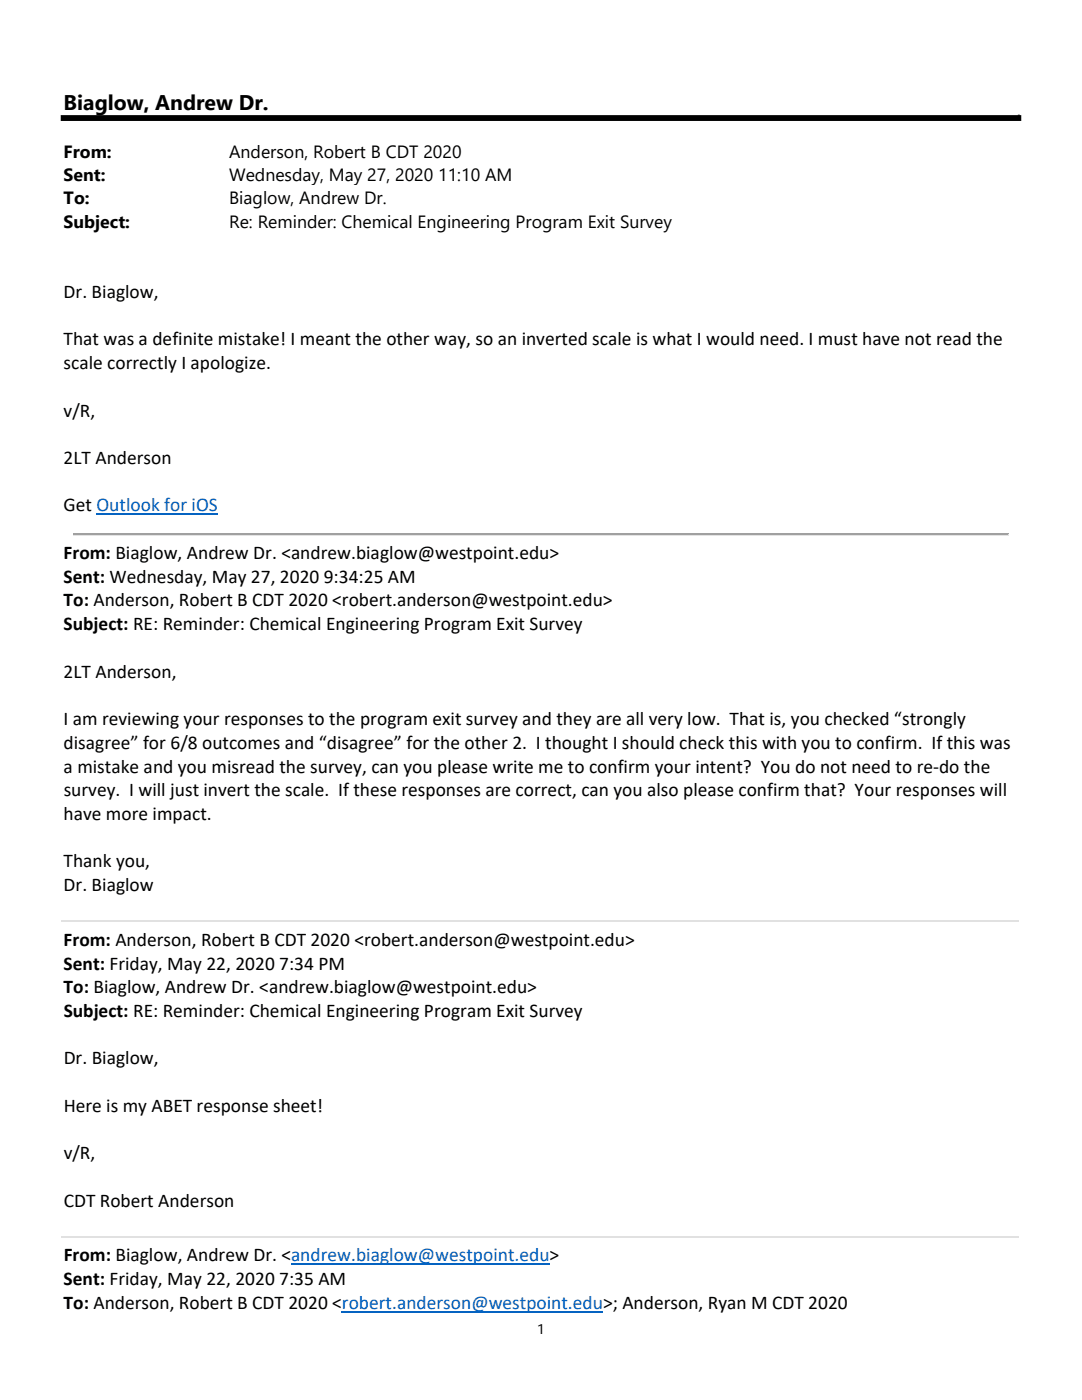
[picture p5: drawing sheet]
<svg xmlns="http://www.w3.org/2000/svg" width="216mm" height="279mm" viewBox="0 0 216 279" stroke-linecap="round" stroke-linejoin="round" font-family="sans-serif">
<defs><g id="words">
<text font-size="4.2" x="12.7" y="21.9">Biaglow, Andrew Dr.</text>
<g font-size="3.9">
<text x="12.7" y="59.4">Dr. Biaglow,</text>
<text x="12.7" y="68.9">That was a definite mistake! I meant the other way, so an inverted scale is what I would need. I must have not read the</text>
<text x="12.7" y="73.7">scale correctly I apologize.</text>
<text x="12.7" y="83.1">v/R,</text>
<text x="12.7" y="92.6">2LT Anderson</text>
<text x="12.7" y="102.1">Get Outlook for iOS</text>
<text x="12.7" y="111.5">From: Biaglow, Andrew Dr. &lt;andrew.biaglow@westpoint.edu&gt;</text>
<text x="12.7" y="116.3">Sent: Wednesday, May 27, 2020</text>
<text x="64.6" y="116.3">9:34:25 AM</text>
<text x="12.7" y="125.8">Subject: RE: Reminder: Chemical Engineering Program Exit Survey</text>
<text x="12.7" y="121">To: Anderson, Robert B CDT 2020 &lt;robert.anderson@westpoint.edu&gt;</text>
<text x="12.7" y="135.2">2LT Anderson,</text>
<text x="12.7" y="144.7">I am reviewing your responses to the program exit survey and they are all very low. That is, you checked “strongly</text>
<text x="12.7" y="149.4">disagree” for 6/8 outcomes and “disagree” for the other 2. I thought I should check this with you to confirm. If this was</text>
<text x="12.7" y="154.2">a mistake and you misread the survey, can you please write me to confirm your intent? You do not need to re‐do the</text>
<text x="12.7" y="158.9">survey. I will just invert the scale. If these responses are correct, can you also please confirm that? Your responses will</text>
<text x="12.7" y="163.7">have more impact.</text>
<text x="12.7" y="173.1">Thank you,</text>
<text x="12.7" y="177.9">Dr. Biaglow</text>
<text x="12.7" y="188.7">From: Anderson, Robert B CDT 2020 &lt;robert.anderson@westpoint.edu&gt;</text>
<text x="12.7" y="193.5">Sent: Friday, May 22, 2020</text>
<text x="55.7" y="193.5">7:34 PM</text>
<text x="12.7" y="198.2">To: Biaglow, Andrew Dr. &lt;andrew.biaglow@westpoint.edu&gt;</text>
<text x="12.7" y="203">Subject: RE: Reminder: Chemical Engineering Program Exit Survey</text>
<text x="12.7" y="212.4">Dr. Biaglow,</text>
<text x="12.7" y="221.9">Here is my ABET response sheet!</text>
<text x="12.7" y="231.4">v/R,</text>
<text x="12.7" y="240.9">CDT Robert Anderson</text>
<text x="12.7" y="251.7">From: Biaglow, Andrew Dr. &lt;andrew.biaglow@westpoint.edu&gt;</text>
<text x="12.7" y="256.5">Sent: Friday, May 22, 2020</text>
<text x="55.7" y="256.5">7:35 AM</text>
<text x="12.7" y="261.2">To: Anderson, Robert B CDT 2020 &lt;robert.anderson@westpoint.edu&gt;; Anderson, Ryan M CDT 2020</text>
</g>
<g font-size="3.5">
<text x="12.7" y="31.5">From:</text>
<text x="45.7" y="31.5">Anderson, Robert B CDT 2020</text>
<text x="12.7" y="36.1">Sent:</text>
<text x="12.7" y="40.8">To:</text>
<text x="45.7" y="36.1">Wednesday, May 27, 2020 11:10 AM</text>
<text x="45.7" y="40.8">Biaglow, Andrew Dr.</text>
<text x="12.7" y="45.5">Subject:</text>
<text x="45.7" y="45.5">Re: Reminder: Chemical Engineering Program Exit Survey</text>
</g>
<text font-size="2.8" x="107.2" y="266.2">1</text>
</g></defs>
<path d="M12.7 23.6h190.5" fill="none" stroke="#000" stroke-width="1.2"/>
<path d="M203.2 23h.1" fill="none" stroke="#000" stroke-width=".2"/>
<g fill="#fff">
<path d="M12.7 27.7h9.6v4.6h-9.6z"/>
<path d="M45.7 27.7h157.5v4.6h-157.5z"/>
<path d="M45.7 32.3h157.5v4.7h-157.5z"/>
<path d="M45.7 37h157.5v4.7h-157.5z"/>
<path d="M45.7 41.7h157.5v4.7h-157.5z"/>
</g>
<path d="M19.2 102.6h24.3" fill="none" stroke="#0563c1" stroke-width=".25"/>
<g fill="#a0a0a0">
<path d="M14.6 106.4h186.7v.6h-186.7z"/>
<path d="M14.6 106.4l.1 .1z"/>
</g>
<path d="M14.6 106.5h186.6" fill="none" stroke="#a0a0a0" stroke-width=".2"/>
<path d="M201.2 106.4l.1 .1z" fill="#e3e3e3"/>
<g fill="#a0a0a0">
<path d="M201.2 106.4l.1 .1z"/>
<path d="M14.6 106.5l.1 .4z"/>
</g>
<path d="M201.2 106.5l.1 .4z" fill="#e3e3e3"/>
<path d="M14.6 106.9l.1 .1z" fill="#a0a0a0"/>
<path d="M14.6 106.9h186.7" fill="none" stroke="#e3e3e3" stroke-width=".2"/>
<path d="M201.2 106.9l.1 .1z" fill="#e3e3e3"/>
<path d="M12.2 183.8h191M12.2 246.8h191" fill="none" stroke="#e1e1e1" stroke-width=".34"/>
<path d="M58.1 252.3h51.6M68.2 261.8h52.1" fill="none" stroke="#0563c1" stroke-width=".25"/>
<use href="#words"/>
</svg>
